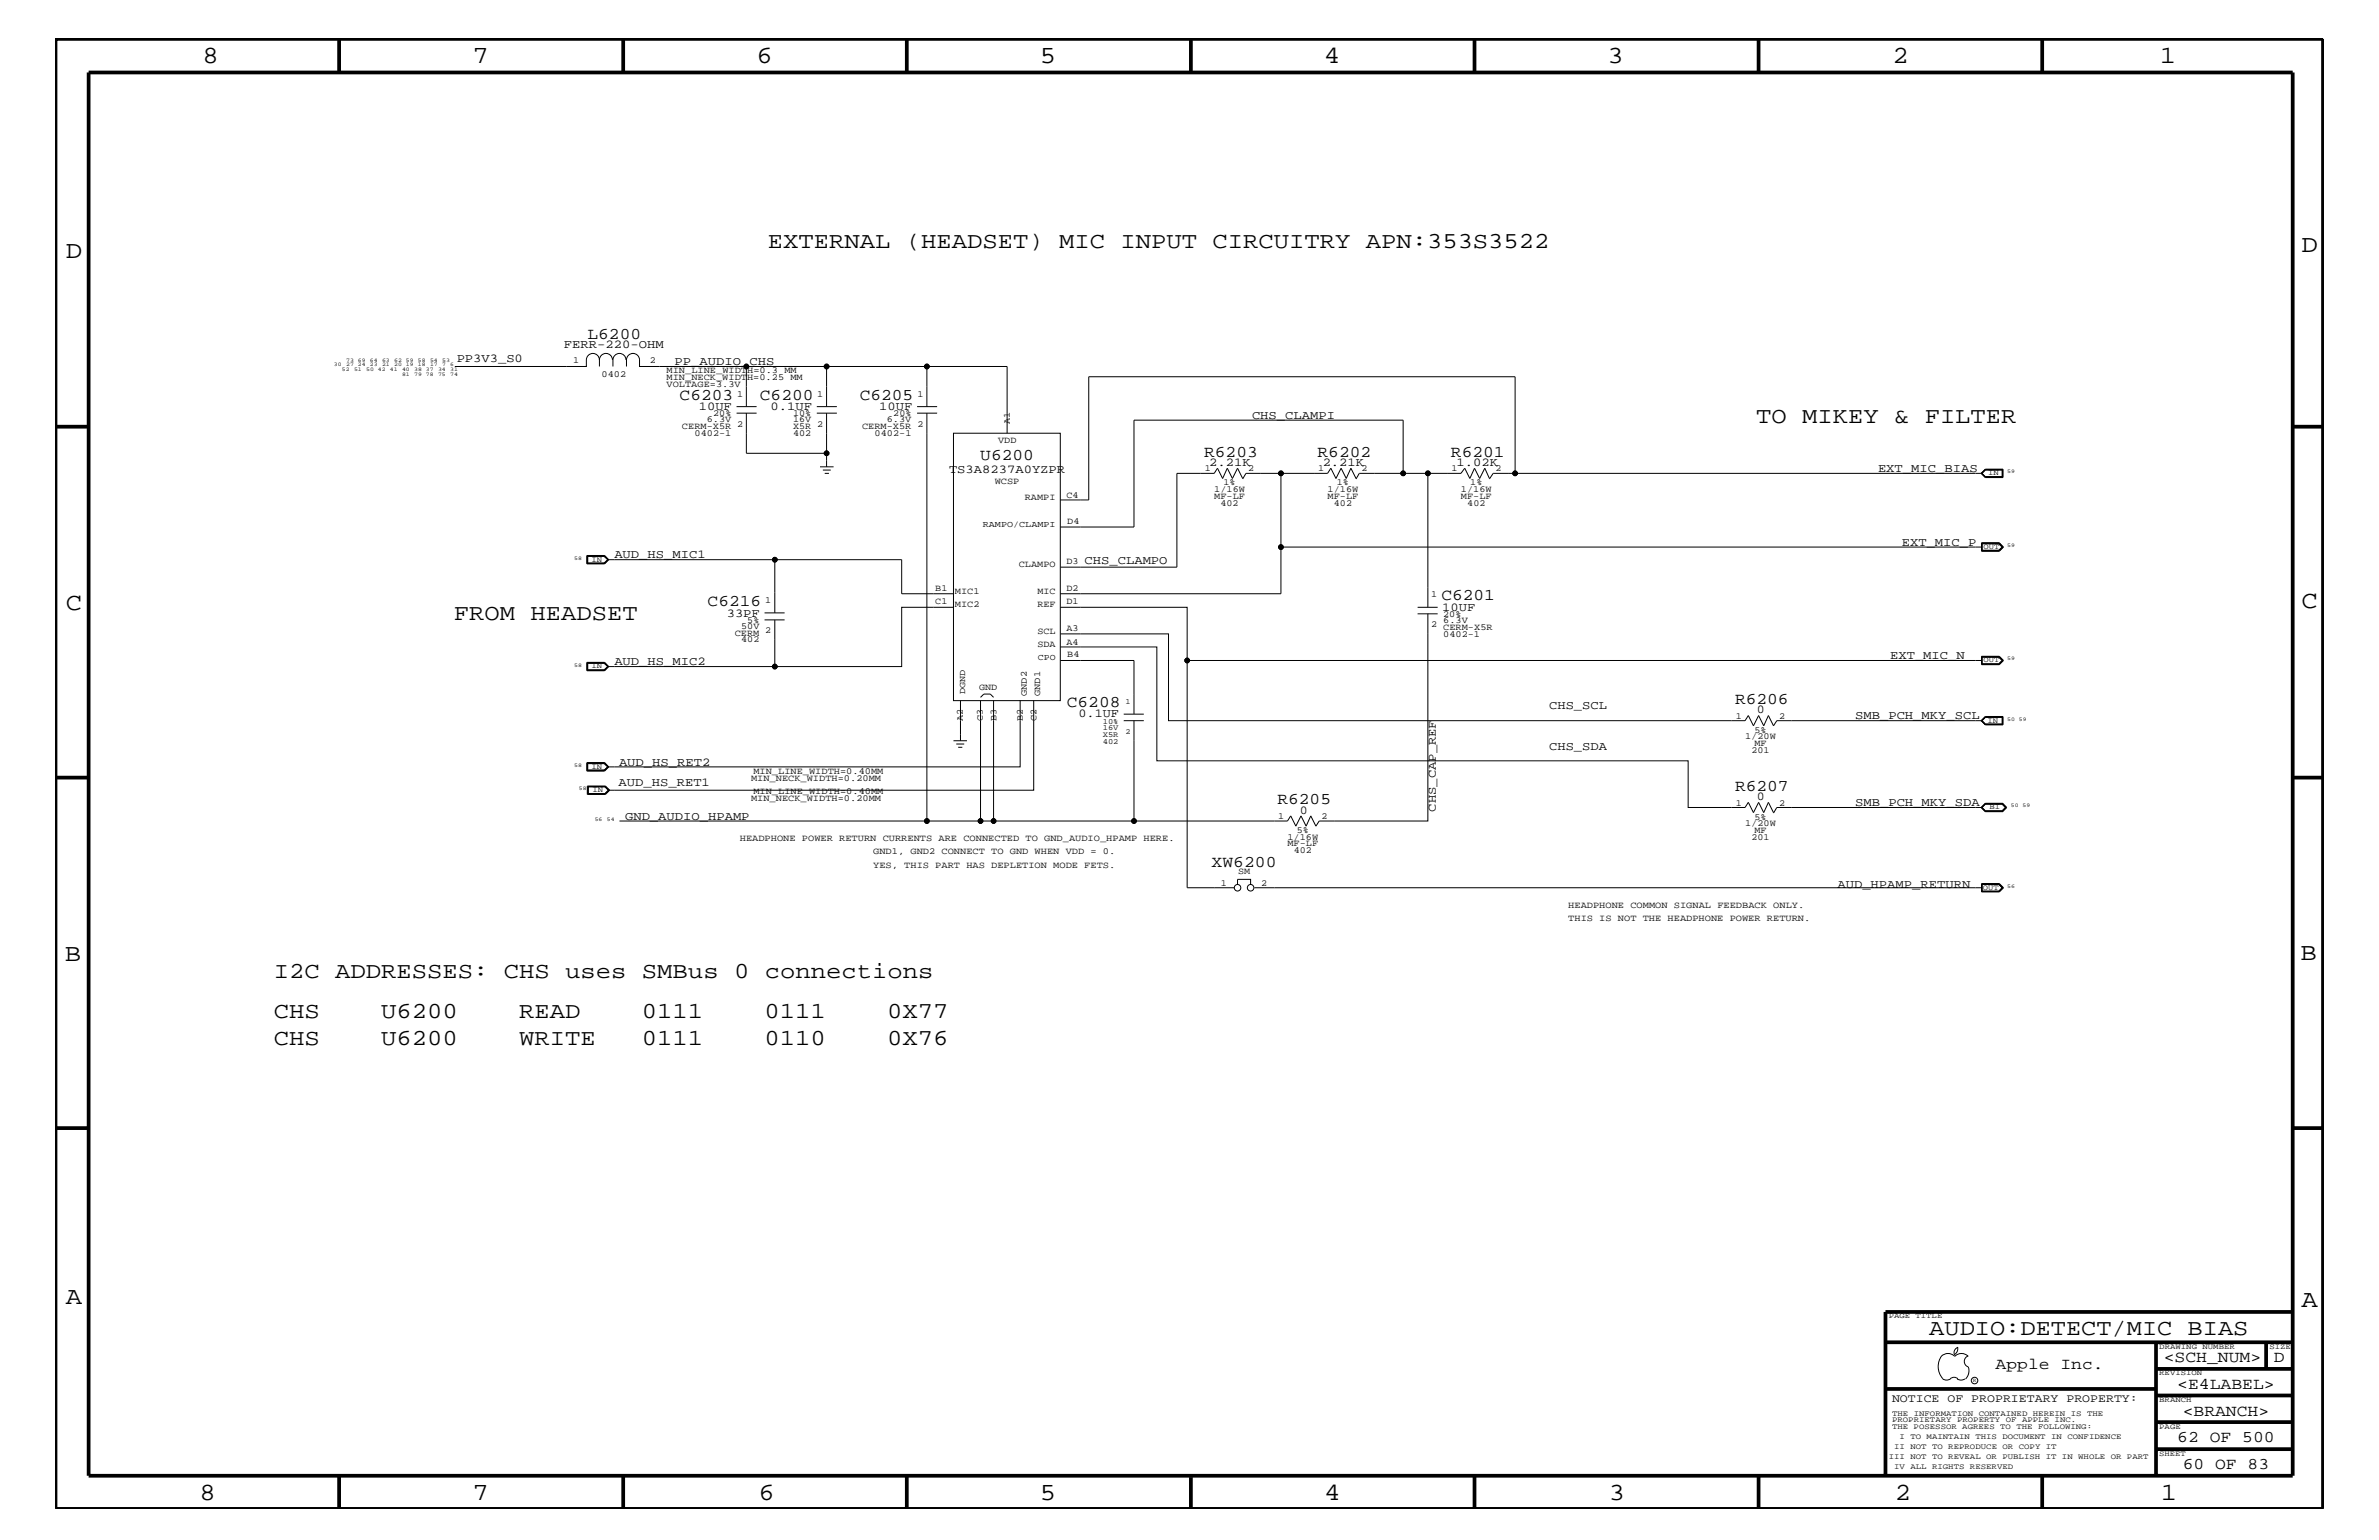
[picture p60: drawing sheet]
<svg xmlns="http://www.w3.org/2000/svg" width="432mm" height="279mm" viewBox="0 0 432 279" stroke-linecap="round" stroke-linejoin="round" font-family="sans-serif">
<defs><g id="words">
<g font-size="4.5">
<text x="36.7" y="11.5">8</text>
<text x="85.8" y="11.5">7</text>
<text x="137.3" y="11.5">6</text>
<text x="188.7" y="11.5">5</text>
<text x="240.3" y="11.5">4</text>
<text x="291.8" y="11.5">3</text>
<text x="343.5" y="11.5">2</text>
<text x="392" y="11.5">1</text>
<text x="11.9" y="46.8">D</text>
<text x="417.7" y="45.7">D</text>
<text x="11.9" y="110.6">C</text>
<text x="417.7" y="110.3">C</text>
<text x="11.8" y="174.3">B</text>
<text x="417.6" y="174.2">B</text>
<text x="11.9" y="236.7">A</text>
<text x="417.7" y="237.1">A</text>
<text x="36.2" y="272.1">8</text>
<text x="85.8" y="272.1">7</text>
<text x="137.7" y="272.1">6</text>
<text x="188.7" y="272.1">5</text>
<text x="240.4" y="272.1">4</text>
<text x="292" y="272.1">3</text>
<text x="343.9" y="272.1">2</text>
<text x="392.2" y="272.1">1</text>
</g>
<g font-size="4.1">
<text x="139.4" y="45.1">EXTERNAL (HEADSET) MIC INPUT CIRCUITRY APN:353S3522</text>
<text x="318.8" y="76.8">TO MIKEY &amp; FILTER</text>
<text x="82.4" y="112.5">FROM HEADSET</text>
<text x="49.7" y="177.4">I2C ADDRESSES: CHS uses SMBus 0 connections</text>
<text x="49.7" y="184.7">CHS</text>
<text x="69.2" y="184.7">U6200</text>
<text x="94.2" y="184.7">READ</text>
<text x="116.5" y="184.7">0111</text>
<text x="138.7" y="184.7">0111</text>
<text x="161" y="184.7">0X77</text>
<text x="49.7" y="189.5">CHS</text>
<text x="69.2" y="189.5">U6200</text>
<text x="94.2" y="189.5">WRITE</text>
<text x="116.5" y="189.5">0111</text>
<text x="138.7" y="189.5">0110</text>
<text x="161" y="189.5">0X76</text>
<text x="350.2" y="242.3">AUDIO:DETECT/MIC BIAS</text>
</g>
<g font-size="3">
<text x="106.6" y="61.5">L6200</text>
<text x="123.4" y="72.6">C6203</text>
<text x="137.9" y="72.6">C6200</text>
<text x="156" y="72.6">C6205</text>
<text x="177.9" y="83.5">U6200</text>
<text x="218.6" y="82.8">R6203</text>
<text x="239.1" y="82.8">R6202</text>
<text x="263.4" y="82.8">R6201</text>
<text x="128.4" y="110">C6216</text>
<text x="261.6" y="108.9">C6201</text>
<text x="193.6" y="128.3">C6208</text>
<text x="314.9" y="127.7">R6206</text>
<text x="314.9" y="143.5">R6207</text>
<text x="231.9" y="145.9">R6205</text>
<text x="219.9" y="157.3">XW6200</text>
<text x="362.2" y="248.4">Apple Inc.</text>
<text x="392.7" y="247.1">&lt;SCH_NUM&gt;</text>
<text x="395.2" y="252">&lt;E4LABEL&gt;</text>
<text x="412.7" y="247.1">D</text>
<text x="396.2" y="256.8">&lt;BRANCH&gt;</text>
<text x="395.2" y="261.6">62 OF 500</text>
<text x="396.2" y="266.6">60 OF 83</text>
</g>
<g font-size="2.2">
<text x="82.9" y="65.7">PP3V3_S0</text>
<text x="102.4" y="63.2">FERR-220-OHM</text>
<text x="122.4" y="66.2">PP_AUDIO_CHS</text>
<text x="126.8" y="74.4">10UF</text>
<text x="139.9" y="74.4">0.1UF</text>
<text x="159.6" y="74.4">10UF</text>
<text x="227.2" y="76">CHS_CLAMPI</text>
<text x="172.3" y="85.9">TS3A8237A0YZPR</text>
<text x="219.5" y="84.5">2.21K</text>
<text x="240.1" y="84.5">2.21K</text>
<text x="264.4" y="84.5">1.02K</text>
<text x="340.9" y="85.6">EXT_MIC_BIAS</text>
<text x="111.5" y="101.3">AUD_HS_MIC1</text>
<text x="345.2" y="99">EXT_MIC_P</text>
<text x="196.8" y="102.4">CHS_CLAMPO</text>
<text x="131.9" y="111.9">33PF</text>
<text x="261.8" y="110.8">10UF</text>
<text x="343.1" y="119.6">EXT_MIC_N</text>
<text x="111.5" y="120.7">AUD_HS_MIC2</text>
<text x="195.7" y="130.2">0.1UF</text>
<text x="281.2" y="128.7">CHS_SCL</text>
<text x="318.9" y="129.4">0</text>
<text x="336.7" y="130.5">SMB_PCH_MKY_SCL</text>
<text x="281.2" y="136">CHS_SDA</text>
<text x="112.3" y="142.5">AUD_HS_RET1</text>
<text x="112.4" y="139">AUD_HS_RET2</text>
<text x="113.5" y="148.8">GND_AUDIO_HPAMP</text>
<text x="235.9" y="147.6">0</text>
<text x="260.6" y="147.3" transform="rotate(-90 260.6 147.3)">CHS_CAP_REF</text>
<text x="318.9" y="145.1">0</text>
<text x="336.7" y="146.2">SMB_PCH_MKY_SDA</text>
<text x="333.5" y="161.1">AUD_HPAMP_RETURN</text>
</g>
<text font-size="2.1" x="343.4" y="254.4">NOTICE OF PROPRIETARY PROPERTY:</text>
<g font-size="1.7">
<text x="104.1" y="65.9">1</text>
<text x="117.9" y="65.9">2</text>
<text x="109.2" y="68.4">0402</text>
<text x="121" y="68.9">MIN_NECK_WIDTH=0.25 MM</text>
<text x="121" y="67.7">MIN_LINE_WIDTH=0.3 MM</text>
<text x="121" y="70.1">VOLTAGE=3.3V</text>
<text x="133.8" y="72">1</text>
<text x="148.3" y="72">1</text>
<text x="166.5" y="72">1</text>
<text x="123.8" y="77.9">CERM-X5R</text>
<text x="128.3" y="76.7">6.3V</text>
<text x="129.5" y="75.6">20%</text>
<text x="133.8" y="77.4">2</text>
<text x="143.9" y="76.7">16V</text>
<text x="143.9" y="75.6">10%</text>
<text x="143.9" y="77.9">X5R</text>
<text x="148.3" y="77.4">2</text>
<text x="156.5" y="77.9">CERM-X5R</text>
<text x="161" y="76.7">6.3V</text>
<text x="162.1" y="75.6">20%</text>
<text x="166.5" y="77.4">2</text>
<text x="183.3" y="76.9" transform="rotate(-90 183.3 76.9)">A1</text>
<text x="126.1" y="79.1">0402-1</text>
<text x="143.9" y="79.1">402</text>
<text x="158.7" y="79.1">0402-1</text>
<text x="181.2" y="80.3">VDD</text>
<text x="180.6" y="87.7">WCSP</text>
<text x="218.7" y="85.5">1</text>
<text x="220.4" y="89.3">1/16W</text>
<text x="222.1" y="88.1">1%</text>
<text x="226.6" y="85.5">2</text>
<text x="239.3" y="85.5">1</text>
<text x="241" y="89.3">1/16W</text>
<text x="242.7" y="88.1">1%</text>
<text x="247.1" y="85.5">2</text>
<text x="263.5" y="85.5">1</text>
<text x="265.2" y="89.3">1/16W</text>
<text x="266.9" y="88.1">1%</text>
<text x="271.4" y="85.5">2</text>
<text x="186" y="90.7">RAMPI</text>
<text x="193.5" y="90.3">C4</text>
<text x="193.7" y="95">D4</text>
<text x="220.4" y="90.5">MF-LF</text>
<text x="221.5" y="91.7">402</text>
<text x="241" y="90.5">MF-LF</text>
<text x="242.1" y="91.7">402</text>
<text x="265.2" y="90.5">MF-LF</text>
<text x="266.3" y="91.7">402</text>
<text x="169.8" y="107.2">B1</text>
<text x="173.3" y="107.7">MIC1</text>
<text x="184.9" y="102.9">CLAMPO</text>
<text x="188.3" y="107.7">MIC</text>
<text x="193.5" y="107.2">D2</text>
<text x="193.5" y="102.4">D3</text>
<text x="135.6" y="113.1">5%</text>
<text x="138.9" y="109.4">1</text>
<text x="169.8" y="109.7">C1</text>
<text x="173.3" y="110.2">MIC2</text>
<text x="188.3" y="110.2">REF</text>
<text x="193.5" y="109.7">D1</text>
<text x="259.8" y="113.7">2</text>
<text x="259.8" y="108.3">1</text>
<text x="262" y="113.1">6.3V</text>
<text x="262" y="112">20%</text>
<text x="133.3" y="115.3">CERM</text>
<text x="134.5" y="114.2">50V</text>
<text x="134.5" y="116.5">402</text>
<text x="138.9" y="114.8">2</text>
<text x="188.3" y="117.4">SDA</text>
<text x="188.3" y="115">SCL</text>
<text x="193.5" y="114.5">A3</text>
<text x="193.5" y="117">A4</text>
<text x="193.7" y="119.2">B4</text>
<text x="262" y="115.5">0402-1</text>
<text x="262" y="114.2">CERM-X5R</text>
<text x="177.7" y="125.2">GND</text>
<text x="174.8" y="130.8" transform="rotate(-90 174.8 130.8)">A2</text>
<text x="178.4" y="130.8" transform="rotate(-90 178.4 130.8)">C3</text>
<text x="180.8" y="130.8" transform="rotate(-90 180.8 130.8)">B3</text>
<text x="185.7" y="130.8" transform="rotate(-90 185.7 130.8)">B2</text>
<text x="186.4" y="126.3" transform="rotate(-90 186.4 126.3)">GND2</text>
<text x="188.1" y="130.8" transform="rotate(-90 188.1 130.8)">C2</text>
<text x="188.8" y="126.3" transform="rotate(-90 188.8 126.3)">GND1</text>
<text x="315" y="130.4">1</text>
<text x="322.9" y="130.4">2</text>
<text x="316.7" y="134.1">1/20W</text>
<text x="317.9" y="136.6">201</text>
<text x="318.4" y="133">5%</text>
<text x="318.4" y="135.3">MF</text>
<text x="136.3" y="141.7">MIN_NECK_WIDTH=0.20MM</text>
<text x="136.7" y="140.4">MIN_LINE_WIDTH=0.40MM</text>
<text x="136.3" y="145.3">MIN_NECK_WIDTH=0.20MM</text>
<text x="136.7" y="144">MIN_LINE_WIDTH=0.40MM</text>
<text x="232" y="148.5">1</text>
<text x="239.9" y="148.5">2</text>
<text x="315" y="146.2">1</text>
<text x="316.7" y="149.9">1/20W</text>
<text x="318.4" y="148.7">5%</text>
<text x="322.9" y="146.2">2</text>
<text x="134.3" y="152.6">HEADPHONE POWER RETURN CURRENTS ARE CONNECTED TO GND_AUDIO_HPAMP HERE.</text>
<text x="158.5" y="155">GND1, GND2 CONNECT TO GND WHEN VDD = 0.</text>
<text x="233.7" y="152.3">1/16W</text>
<text x="233.7" y="153.5">MF-LF</text>
<text x="234.8" y="154.7">402</text>
<text x="235.4" y="151.1">5%</text>
<text x="317.9" y="152.3">201</text>
<text x="318.4" y="151.1">MF</text>
<text x="158.5" y="157.4">YES, THIS PART HAS DEPLETION MODE FETS.</text>
<text x="221.6" y="160.7">1</text>
<text x="224.7" y="158.6">SM</text>
<text x="228.9" y="160.7">2</text>
<text x="284.6" y="164.7">HEADPHONE COMMON SIGNAL FEEDBACK ONLY.</text>
<text x="284.6" y="167.1">THIS IS NOT THE HEADPHONE POWER RETURN.</text>
</g>
<g font-size="1.6">
<text x="178.4" y="95.6">RAMPO/CLAMPI</text>
<text x="188.4" y="119.8">CPO</text>
<text x="175.2" y="125.9" transform="rotate(-90 175.2 125.9)">DGND</text>
</g>
<g font-size="1.4">
<text x="360.8" y="86.2">IN</text>
<text x="107.4" y="101.9">IN</text>
<text x="360" y="99.6">OUT</text>
<text x="107.4" y="121.3">IN</text>
<text x="360" y="120.2">OUT</text>
<text x="200.2" y="131.3">10%</text>
<text x="204.3" y="127.7">1</text>
<text x="360.8" y="131.1">IN</text>
<text x="200.2" y="134.9">402</text>
<text x="200.2" y="132.4">16V</text>
<text x="200.2" y="133.6">X5R</text>
<text x="204.3" y="133.2">2</text>
<text x="107.4" y="139.5">IN</text>
<text x="107.5" y="143.7">IN</text>
<text x="361.1" y="146.8">BI</text>
<text x="359.9" y="161.4">OUT</text>
<text x="342.8" y="239.2">PAGE TITLE</text>
<text x="391.9" y="244.7">DRAWING NUMBER</text>
<text x="411.9" y="244.7">SIZE</text>
<text x="391.9" y="249.5">REVISION</text>
<text x="343.4" y="256.8">THE INFORMATION CONTAINED HEREIN IS THE</text>
<text x="391.9" y="254.4">BRANCH</text>
<text x="343.4" y="258">PROPRIETARY PROPERTY OF APPLE INC.</text>
<text x="343.4" y="259.3">THE POSESSOR AGREES TO THE FOLLOWING:</text>
<text x="343.8" y="262.9">II NOT TO REPRODUCE OR COPY IT</text>
<text x="344.8" y="261.1">I TO MAINTAIN THIS DOCUMENT IN CONFIDENCE</text>
<text x="391.9" y="259.3">PAGE</text>
<text x="342.8" y="264.7">III NOT TO REVEAL OR PUBLISH IT IN WHOLE OR PART</text>
<text x="343.8" y="266.6">IV ALL RIGHTS RESERVED</text>
<text x="391.9" y="264.1">SHEET</text>
</g>
<g font-size="1">
<text x="62.8" y="65.6">73 69</text>
<text x="67.1" y="65.6">64</text>
<text x="69.3" y="65.6">63</text>
<text x="71.5" y="65.6">62 59</text>
<text x="75.9" y="65.6">58</text>
<text x="78.1" y="65.6">54</text>
<text x="80.3" y="65.6">53</text>
<text x="60.6" y="66.5">30</text>
<text x="62.1" y="67.3">52</text>
<text x="62.8" y="66.5">27 24</text>
<text x="64.3" y="67.3">51</text>
<text x="66.5" y="67.3">50 42</text>
<text x="67.1" y="66.5">23</text>
<text x="69.3" y="66.5">21</text>
<text x="70.8" y="67.3">41</text>
<text x="71.5" y="66.5">20 19</text>
<text x="73" y="67.3">40</text>
<text x="73" y="68.3">81</text>
<text x="75.2" y="67.3">38 37</text>
<text x="75.2" y="68.3">79 78</text>
<text x="75.9" y="66.5">18</text>
<text x="78.1" y="66.5">17</text>
<text x="79.5" y="67.3">34</text>
<text x="79.5" y="68.3">75</text>
<text x="80.3" y="66.5">7</text>
<text x="81.7" y="67.3">31</text>
<text x="81.7" y="66.5">6</text>
<text x="81.7" y="68.3">74</text>
<text x="364.3" y="85.9">59</text>
<text x="104.2" y="101.5">58</text>
<text x="364.3" y="99.3">59</text>
<text x="364.3" y="119.8">59</text>
<text x="104.2" y="120.9">58</text>
<text x="364.3" y="130.8">50 59</text>
<text x="104.2" y="139.1">58</text>
<text x="105.1" y="143.4">58</text>
<text x="108" y="149">56</text>
<text x="110.2" y="149">54</text>
<text x="365" y="146.5">50 59</text>
<text x="364.3" y="161.1">56</text>
<text x="358.1" y="250.7">R</text>
</g>
</g></defs>
<g fill="none" stroke="#000" stroke-width=".18">
<path d="M108.8 65.3a1.19 1.19 0 0 0-1.2-1.2 1.19 1.19 0 0 0-1.2 1.2v1.2h-23.8M108.8 65.3a1.19 1.19 0 0 1 1.2-1.2 1.19 1.19 0 0 1 1.2 1.2M108.8 65.3v1.2M113.6 65.3a1.19 1.19 0 0 0-1.2-1.2 1.19 1.19 0 0 0-1.1 1.2v1.2M113.7 66.5v-1.2a1.19 1.19 0 0 1 1.2-1.2 1.19 1.19 0 0 1 1.2 1.2v1.2h19.4M133.7 75h3.6M133.7 73.8h3.6M135.5 75v7.2h14.5M148.3 75h3.6M148.3 73.8h3.6M150 66.5h-14.5v7.3M150 75v9.7"/>
<path d="M166.5 75h3.6M166.5 73.8h3.6M168.2 75v74h9.8M168.2 73.8v-7.3h14.6v12.1M168.2 66.5h-18.2v7.3M173.1 78.6h19.3v48.5h-19.3zM148.8 84.7h2.5M149.4 85.3h1.4M149.7 85.9h.8M225.6 86.8l-1-1.9-.9 1.9-.9-1.9-.9 1.9-.9-1.9-.6 1h-6.8v17h-21.2M232.5 85.9v13.4h127.2M232.5 99.3v8.4h-40.1"/>
<path d="M246.1 86.8l-.9-1.9-.9 1.9-.9-1.9-.9 1.9-.9-1.9-.6 1h-14.9l-.5 1M254.7 85.9v-9.7h-48.9v19.4h-13.4M259.2 85.9v24.3M270.3 86.9l.7-1h4v-17.5h-77.4v22.3h-5.2M270.3 86.8l-.8-1.9-.9 1.9-1-1.9-.8 1.9-.9-1.9-.7 1h-18.5l-.6 1M275 85.9h84.7M359.6 85.9l.7-.8h3.3v1.5h-3.3zM359.7 85.9l.6-.7h3.2v1.4h-3.2zM359.7 98.5h3.2l.7 .8-.7 .7h-3.2zM359.7 85.9l.6-.6h3.1v1.2h-3.1zM359.7 98.6h3.1l.7 .7-.7 .6h-3.1zM359.7 98.7h3.1l.6 .6-.6 .6"/>
<path d="M362.9 98.5l.7 .8-.7 .6h-3.2M106.5 100.8h3.2l.8 .7-.8 .8h-3.2zM106.7 101h2.9l.7 .5-.7 .6h-2.9zM109.7 100.9l.7 .6-.7 .7M109.7 100.9h-3.1v1.3h3.1M109.7 100.9l.6 .6M110.3 101.5h30.3v9.7M110.3 101.5l-.6 .7M138.8 112.5h3.6M138.8 111.2h3.6M140.6 112.5v8.4h-30.3M140.6 101.5h23.1v6.2h9.4"/>
<path d="M173.1 110.2h-9.4v10.7h-23.1M192.4 110.2h23.1v9.6h144.2M192.4 115h19.7v15.8h104.6l.6-1 1 1.9 .9-1.9 .9 1.9 .9-1.9 .9 1.9 .6-.9h37.2M192.4 117.4h17.6v20.6h96.4v8.5h10.3l.6-.9 1 1.8 .9-1.8 .9 1.8 .9-1.8 .9 1.8M192.4 119.8h13.4v9.8M215.5 119.8v41.3h8.5M257.3 111.4h3.6M257.3 110.2h3.6M259.2 111.4v37.6h-19.8l-.6 .9-.9-1.9-.8 1.9-1-1.9-.9 1.9-.9-1.9-.6 1h-27.9v-18.2M359.7 119.1h3.2l.7 .7-.7 .8h-3.2zM359.7 119.2h3.2l.7 .6-.7 .7h-3.2M359.7 119.2v1.3"/>
<path d="M359.7 119.2h3.1l.6 .6-.6 .6h-3.1M362.8 119.2l.7 .6-.7 .7M106.5 120.2h3.2l.8 .7-.8 .8h-3.2zM106.5 138.4h3.2l.8 .7-.8 .8h-3.2zM106.6 138.4v1.4h3.1l.7-.7-.7-.7M106.6 138.5h3.1l.6 .6M106.7 120.3h2.9l.7 .6-.7 .6h-2.9zM109.7 120.3h-3.1v1.3h3.1M109.7 120.3l.7 .6-.7 .7M109.7 120.3l.6 .6M110.3 139.1l-.7-.6h-2.9v1.2M110.3 120.9l-.6 .7"/>
<path d="M110.3 139.1l-.7 .6M110.3 139.1l-.6 .6h-3.1M173.1 134.4h2.4M173.6 135h1.4M173.9 135.6h.8M174.3 127.1v7.3M178 127.1v21.9h2.3M178 126.5l.6-.6h1.1l.6 .6M180.3 127.1v21.9h25.5M185.2 127.1v12h-74.9M187.6 127.1v16.3h-77.2M204 130.8h3.6"/>
<path d="M204 129.6h3.6M359.6 130.8l.7-.8h3.3v1.5h-3.3zM359.7 130.8l.6-.7h3.2v1.3h-3.2zM359.7 130.8l.6-.6h3.1v1.1h-3.1zM106.6 142.6h3.3l.8 .8-.8 .7h-3.3zM106.8 142.7v1.3M106.8 142.8h3l.6 .6M109.8 142.7h-3.1v1.3h3.1M109.8 142.7l.7 .7-.7 .6M109.8 142.7l.8 .7-.8 .6M110.4 143.4l-.6 .6h-3M112.4 149h55.8"/>
<path d="M359.6 146.5l.7-.8h3.2l.7 .8-.7 .8h-3.2zM359.7 146.5l.6-.6h3.1l.6 .6-.6 .6h-3.1zM359.7 146.5h-37.2l-.6 1M360.3 145.8h3.2l.6 .7-.6 .7h-3.2M360.3 145.8h3.2l.7 .7-.7 .7h-3.2M360.3 145.8l-.6 .7 .6 .7M224.6 160.5v-1h2.4v1M227.7 161.1h132M359.7 160.3h3.2l.7 .8-.7 .7h-3.2zM359.7 160.4h3.2l.7 .7-.7 .6h-3.2M359.7 160.5h3.1l.6 .6-.6 .6h-3.1M359.7 160.4v1.3"/>
<path d="M362.8 160.4l.7 .7-.7 .6M352.3 246.1a1.72 1.72 0 0 1 2.5 0 1.69 1.69 0 0 1 2.4 0M352.4 246a3.2 3.2 0 0 0 .4 4.3l.8 .1 .4-.2M354 250.2l.7-.3 .7 .3M355.2 250.2l.7 .2 .7-.2M355.3 244.4v.3a1.18 1.18 0 0 1-.6 1.1M355.4 244.4a.99 .99 0 0 0-.6 1.4M357.2 246a1.04 1.04 0 0 0-.7 1 1.04 1.04 0 0 0 .7 1M357.3 248l.1 .7a2.11 2.11 0 0 1-.6 1.5"/>
<circle cx="135.5" cy="66.5" r=".42"/>
<circle cx="150" cy="66.5" r=".42"/>
<circle cx="168.2" cy="66.5" r=".42"/>
<circle cx="150" cy="82.2" r=".42"/>
<circle cx="232.5" cy="99.3" r=".42"/>
<circle cx="232.5" cy="85.9" r=".42"/>
<circle cx="254.7" cy="85.9" r=".42"/>
<circle cx="259.2" cy="85.9" r=".42"/>
<circle cx="275" cy="85.9" r=".42"/>
<circle cx="140.6" cy="101.5" r=".42"/>
<circle cx="215.5" cy="119.8" r=".42"/>
<circle cx="140.6" cy="120.9" r=".42"/>
<circle cx="168.2" cy="149" r=".42"/>
<circle cx="178" cy="149" r=".42"/>
<circle cx="180.3" cy="149" r=".42"/>
<circle cx="205.8" cy="149" r=".42"/>
<circle cx="224.6" cy="161.1" r=".59"/>
<circle cx="227" cy="161.1" r=".59"/>
<circle cx="358.4" cy="250.5" r=".59"/>
</g>
<g fill="none" stroke="#000" stroke-width=".68" stroke-linecap="butt">
<path d="M10.1 7.1h411.5v266.7h-411.5zM16.1 13.2h400v254.5h-400zM61.6 7.1v6.1M113.1 7.1v6.1M164.6 7.1v6.1M216.2 7.1v6.1M267.6 7.1v6.1M319.2 7.1v6.1M370.7 7.1v6.1M10.1 77.4h6M416.1 77.4h5.5M10.1 141.1h6"/>
<path d="M416.1 141.1h5.5M10.1 204.7h6M416.1 204.7h5.5M416.1 238h-73.9v29.7M342.2 243.5h73.9M342.2 252h49.1M391.3 248.4h24.8M391.3 243.5v24.2M391.3 258h24.8M391.3 253.2h24.8M411.3 243.5v4.9M61.6 267.7v6.1"/>
<path d="M113.1 267.7v6.1M164.6 267.7v6.1M216.2 268v5.8M267.6 267.7v6.1M319.2 267.7v6.1M370.7 267.7v6.1M391.3 262.9h24.8"/>
</g>
<g fill="#000">
<circle cx="135.5" cy="66.5" r=".42"/>
<circle cx="150" cy="66.5" r=".42"/>
<circle cx="168.2" cy="66.5" r=".42"/>
<circle cx="150" cy="82.2" r=".42"/>
<circle cx="232.5" cy="99.3" r=".42"/>
<circle cx="232.5" cy="85.9" r=".42"/>
<circle cx="254.7" cy="85.9" r=".42"/>
<circle cx="259.2" cy="85.9" r=".42"/>
<circle cx="275" cy="85.9" r=".42"/>
<circle cx="140.6" cy="101.5" r=".42"/>
<circle cx="215.5" cy="119.8" r=".42"/>
<circle cx="140.6" cy="120.9" r=".42"/>
<circle cx="168.2" cy="149" r=".42"/>
<circle cx="178" cy="149" r=".42"/>
<circle cx="180.3" cy="149" r=".42"/>
<circle cx="205.8" cy="149" r=".42"/>
</g>
<use href="#words"/>
</svg>
